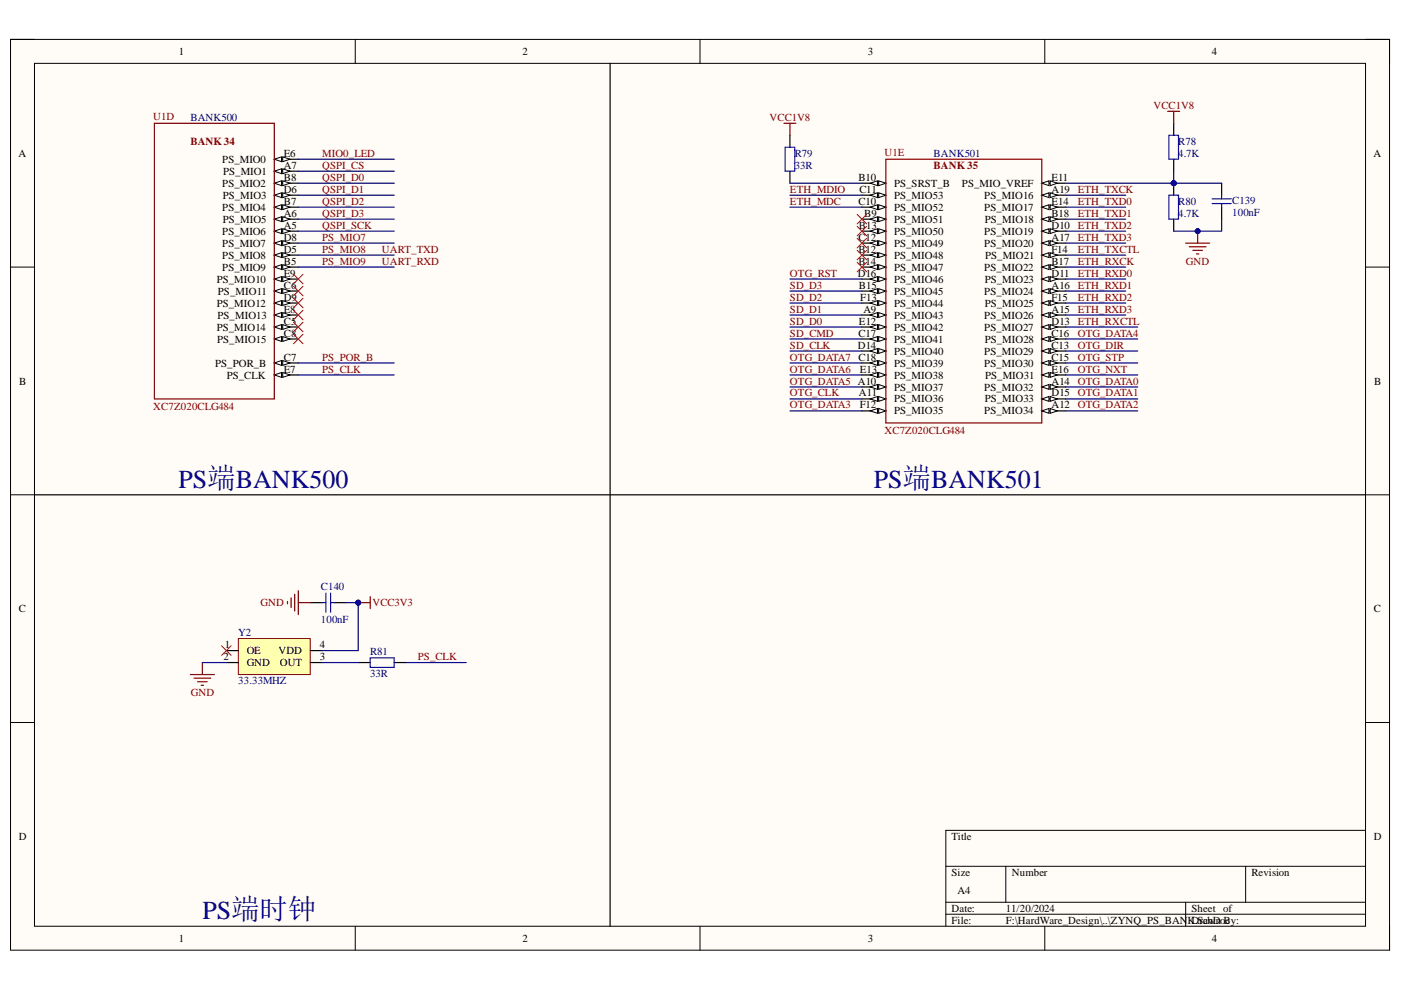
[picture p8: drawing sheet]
<svg xmlns="http://www.w3.org/2000/svg" width="297mm" height="210mm" viewBox="0 0 297 210" stroke-linecap="round" stroke-linejoin="round" font-family="sans-serif">
<defs><g id="words">
<g font-size="5.5" fill="#000080">
<text x="37.8" y="103.5">PS端BANK500</text>
<text x="185.2" y="103.5">PS端BANK501</text>
<text x="42.9" y="194.9">PS端时钟</text>
</g>
<g font-size="2.3">
<text x="37.9" y="11.7">1</text>
<text x="110.8" y="11.7">2</text>
<text x="184" y="11.7">3</text>
<text x="256.9" y="11.7">4</text>
<text x="3.9" y="33.3">A</text>
<text x="47.1" y="34.6">PS_MIO0</text>
<text x="60.2" y="33.3">E6</text>
<text x="60.2" y="35.9">A7</text>
<text x="291.2" y="33.3">A</text>
<text x="47.1" y="39.7">PS_MIO2</text>
<text x="47.3" y="37.1">PS_MIO1</text>
<text x="60.2" y="38.4">B8</text>
<text x="60.2" y="40.9">D6</text>
<text x="182" y="38.4">B10</text>
<text x="182.2" y="40.9">C11</text>
<text x="189.6" y="39.7">PS_SRST_B</text>
<text x="204" y="39.7">PS_MIO_VREF</text>
<text x="222.9" y="38.4">E11</text>
<text x="222.9" y="40.9">A19</text>
<text x="47.1" y="44.7">PS_MIO4</text>
<text x="47.2" y="42.2">PS_MIO3</text>
<text x="47.2" y="47.3">PS_MIO5</text>
<text x="60.2" y="43.5">B7</text>
<text x="60.2" y="46">A6</text>
<text x="182" y="43.5">C10</text>
<text x="183.2" y="46">B9</text>
<text x="189.6" y="47.3">PS_MIO51</text>
<text x="189.6" y="44.7">PS_MIO52</text>
<text x="189.6" y="42.2">PS_MIO53</text>
<text x="208.7" y="42.2">PS_MIO16</text>
<text x="208.7" y="44.7">PS_MIO17</text>
<text x="208.8" y="47.3">PS_MIO18</text>
<text x="222.9" y="43.5">E14</text>
<text x="222.9" y="46">B18</text>
<text x="47.1" y="49.8">PS_MIO6</text>
<text x="47.1" y="52.3">PS_MIO7</text>
<text x="60.2" y="48.5">A5</text>
<text x="60.2" y="51.1">D8</text>
<text x="60.2" y="53.6">D5</text>
<text x="182" y="53.6">B12</text>
<text x="182" y="51.1">C12</text>
<text x="182.1" y="48.5">B13</text>
<text x="189.6" y="52.3">PS_MIO49</text>
<text x="189.6" y="49.8">PS_MIO50</text>
<text x="208.7" y="49.8">PS_MIO19</text>
<text x="208.7" y="52.3">PS_MIO20</text>
<text x="222.9" y="48.5">D10</text>
<text x="222.9" y="51.1">A17</text>
<text x="222.9" y="53.6">F14</text>
<text x="46" y="60">PS_MIO10</text>
<text x="47.1" y="54.9">PS_MIO8</text>
<text x="47.1" y="57.4">PS_MIO9</text>
<text x="60.2" y="56.2">B5</text>
<text x="60.2" y="58.7">E9</text>
<text x="181.9" y="58.7">D16</text>
<text x="182" y="56.2">B14</text>
<text x="189.6" y="60">PS_MIO46</text>
<text x="189.6" y="57.4">PS_MIO47</text>
<text x="189.6" y="54.9">PS_MIO48</text>
<text x="208.7" y="57.4">PS_MIO22</text>
<text x="208.8" y="60">PS_MIO23</text>
<text x="208.9" y="54.9">PS_MIO21</text>
<text x="222.9" y="56.2">B17</text>
<text x="222.9" y="58.7">D11</text>
<text x="46" y="65">PS_MIO12</text>
<text x="46.2" y="62.5">PS_MIO11</text>
<text x="60.2" y="61.2">C6</text>
<text x="60.2" y="63.8">D9</text>
<text x="182.1" y="61.2">B15</text>
<text x="182.4" y="63.8">F13</text>
<text x="189.6" y="65">PS_MIO44</text>
<text x="189.6" y="62.5">PS_MIO45</text>
<text x="208.7" y="62.5">PS_MIO24</text>
<text x="208.8" y="65">PS_MIO25</text>
<text x="222.9" y="61.2">A16</text>
<text x="222.9" y="63.8">F15</text>
<text x="46" y="70.1">PS_MIO14</text>
<text x="46.1" y="67.6">PS_MIO13</text>
<text x="60.2" y="66.3">E8</text>
<text x="60.2" y="68.8">C5</text>
<text x="60.2" y="71.4">C8</text>
<text x="182" y="71.4">C17</text>
<text x="182.1" y="68.8">E12</text>
<text x="183" y="66.3">A9</text>
<text x="189.6" y="70.1">PS_MIO42</text>
<text x="189.6" y="67.6">PS_MIO43</text>
<text x="208.7" y="67.6">PS_MIO26</text>
<text x="208.7" y="70.1">PS_MIO27</text>
<text x="222.9" y="66.3">A15</text>
<text x="222.9" y="68.8">D13</text>
<text x="222.9" y="71.4">C16</text>
<text x="45.6" y="77.7">PS_POR_B</text>
<text x="46" y="72.6">PS_MIO15</text>
<text x="60.2" y="76.5">C7</text>
<text x="181.9" y="73.9">D14</text>
<text x="182" y="76.5">C18</text>
<text x="189.6" y="77.7">PS_MIO39</text>
<text x="189.6" y="75.2">PS_MIO40</text>
<text x="189.6" y="72.6">PS_MIO41</text>
<text x="208.7" y="75.2">PS_MIO29</text>
<text x="208.7" y="77.7">PS_MIO30</text>
<text x="208.8" y="72.6">PS_MIO28</text>
<text x="222.9" y="73.9">C13</text>
<text x="222.9" y="76.5">C15</text>
<text x="4.1" y="81.5">B</text>
<text x="48.1" y="80.3">PS_CLK</text>
<text x="60.2" y="79">E7</text>
<text x="182.3" y="79">E13</text>
<text x="189.6" y="82.8">PS_MIO37</text>
<text x="189.6" y="80.3">PS_MIO38</text>
<text x="208.7" y="82.8">PS_MIO32</text>
<text x="208.9" y="80.3">PS_MIO31</text>
<text x="222.9" y="79">E16</text>
<text x="222.9" y="81.5">A14</text>
<text x="291.4" y="81.5">B</text>
<text x="182.1" y="84.1">A11</text>
<text x="182.3" y="86.6">F12</text>
<text x="189.6" y="87.9">PS_MIO35</text>
<text x="189.6" y="85.3">PS_MIO36</text>
<text x="208.7" y="87.9">PS_MIO34</text>
<text x="208.8" y="85.3">PS_MIO33</text>
<text x="222.9" y="84.1">D15</text>
<text x="222.9" y="86.6">A12</text>
<text x="4" y="129.8">C</text>
<text x="291.3" y="129.8">C</text>
<text x="47.6" y="137.4">1</text>
<text x="67.8" y="137.4">4</text>
<text x="47.4" y="140">2</text>
<text x="52.3" y="138.7">OE</text>
<text x="52.3" y="141.2">GND</text>
<text x="59.1" y="138.7">VDD</text>
<text x="59.3" y="141.2">OUT</text>
<text x="67.8" y="140">3</text>
<text x="4" y="178.1">D</text>
<text x="201.8" y="178.1">Title</text>
<text x="291.3" y="178.1">D</text>
<text x="201.8" y="185.7">Size</text>
<text x="214.5" y="185.7">Number</text>
<text x="265.3" y="185.7">Revision</text>
<text x="203" y="189.5">A4</text>
<text x="201.8" y="193.3">Date:</text>
<text x="201.8" y="195.9">File:</text>
<text x="213.3" y="193.3">11/20/2024</text>
<text x="213.3" y="195.9">F:\HardWare_Design\..\ZYNQ_PS_BAN</text>
<text x="251.8" y="195.9">KD.Srawn By:</text>
<text x="252.6" y="193.3">Sheet of</text>
<text x="255.1" y="195.9">chDoc</text>
<text x="37.9" y="199.7">1</text>
<text x="110.8" y="199.7">2</text>
<text x="184" y="199.7">3</text>
<text x="256.9" y="199.7">4</text>
</g>
<g font-size="2.3" fill="#800000">
<text x="244.6" y="23.1">VCC1V8</text>
<text x="32.5" y="25.4">U1D</text>
<text x="163.2" y="25.6">VCC1V8</text>
<text x="40.4" y="30.8">BANK 34</text>
<text x="68.3" y="33.3">MIO0_LED</text>
<text x="68.3" y="35.9">QSPI_CS</text>
<text x="187.5" y="33.1">U1E</text>
<text x="197.9" y="35.9">BANK 35</text>
<text x="68.3" y="38.4">QSPI_D0</text>
<text x="68.3" y="40.9">QSPI_D1</text>
<text x="167.5" y="40.9">ETH_MDIO</text>
<text x="228.5" y="40.9">ETH_TXCK</text>
<text x="68.3" y="43.5">QSPI_D2</text>
<text x="68.3" y="46">QSPI_D3</text>
<text x="167.5" y="43.5">ETH_MDC</text>
<text x="228.5" y="43.5">ETH_TXD0</text>
<text x="228.5" y="46">ETH_TXD1</text>
<text x="68.3" y="48.5">QSPI_SCK</text>
<text x="68.3" y="51.1">PS_MIO7</text>
<text x="68.3" y="53.6">PS_MIO8</text>
<text x="81" y="53.6">UART_TXD</text>
<text x="228.5" y="48.5">ETH_TXD2</text>
<text x="228.5" y="51.1">ETH_TXD3</text>
<text x="228.5" y="53.6">ETH_TXCTL</text>
<text x="68.3" y="56.2">PS_MIO9</text>
<text x="81" y="56.2">UART_RXD</text>
<text x="167.5" y="58.7">OTG_RST</text>
<text x="228.5" y="56.2">ETH_RXCK</text>
<text x="228.5" y="58.7">ETH_RXD0</text>
<text x="251.4" y="56.2">GND</text>
<text x="167.5" y="61.2">SD_D3</text>
<text x="167.5" y="63.8">SD_D2</text>
<text x="228.5" y="61.2">ETH_RXD1</text>
<text x="228.5" y="63.8">ETH_RXD2</text>
<text x="167.5" y="66.3">SD_D1</text>
<text x="167.5" y="68.8">SD_D0</text>
<text x="167.5" y="71.4">SD_CMD</text>
<text x="228.5" y="66.3">ETH_RXD3</text>
<text x="228.5" y="68.8">ETH_RXCTL</text>
<text x="228.5" y="71.4">OTG_DATA4</text>
<text x="68.3" y="76.5">PS_POR_B</text>
<text x="167.5" y="76.5">OTG_DATA7</text>
<text x="167.5" y="73.9">SD_CLK</text>
<text x="228.5" y="73.9">OTG_DIR</text>
<text x="228.5" y="76.5">OTG_STP</text>
<text x="68.3" y="79">PS_CLK</text>
<text x="167.5" y="79">OTG_DATA6</text>
<text x="167.5" y="81.5">OTG_DATA5 A10</text>
<text x="228.5" y="79">OTG_NXT</text>
<text x="228.5" y="81.5">OTG_DATA0</text>
<text x="32.5" y="86.9">XC7Z020CLG484</text>
<text x="167.5" y="84.1">OTG_CLK</text>
<text x="167.5" y="86.6">OTG_DATA3</text>
<text x="228.5" y="84.1">OTG_DATA1</text>
<text x="228.5" y="86.6">OTG_DATA2</text>
<text x="187.5" y="92">XC7Z020CLG484</text>
<text x="55.3" y="128.6">GND</text>
<text x="79" y="128.6">VCC3V3</text>
<text x="88.6" y="140">PS_CLK</text>
<text x="40.5" y="147.6">GND</text>
</g>
<g font-size="2.3" fill="#000080">
<text x="40.4" y="25.6">BANK500</text>
<text x="168.5" y="35.9">33R</text>
<text x="168.5" y="33.3">R79</text>
<text x="197.9" y="33.3">BANK501</text>
<text x="249.8" y="33.3">4.7K</text>
<text x="249.8" y="30.8">R78</text>
<text x="249.8" y="46">4.7K</text>
<text x="249.8" y="43.5">R80</text>
<text x="261.2" y="45.8">100nF</text>
<text x="261.2" y="43.2">C139</text>
<text x="68" y="125">C140</text>
<text x="50.5" y="134.9">Y2</text>
<text x="68" y="132.1">100nF</text>
<text x="78.4" y="143.5">33R</text>
<text x="78.4" y="139">R81</text>
<text x="50.5" y="145">33.33MHZ</text>
</g>
</g></defs>
<path d="M2.2 8.4h292.4v193.1h-292.4z" fill-rule="evenodd" fill="#fffcf8"/>
<path d="M2.2 8.4h292.4v193.1h-292.4z" fill="none" stroke="#000" stroke-width=".21"/>
<path d="M7.3 13.4h282.2v183h-282.2z" fill-rule="evenodd" fill="#fffcf8"/>
<g fill="none" stroke="#000" stroke-width=".21">
<path d="M2.2 8.4h5.1M7.3 13.4h282.2v183h-282.2zM75.3 8.4v5M148.4 8.4v5M221.5 8.4v5M289.5 8.4h5.1v5M2.2 56.6h5.1M289.5 56.6h5.1M2.2 104.9h5.1M289.5 104.9h5.1M2.2 153.2h5.1M289.5 153.2h5.1"/>
<path d="M289.5 176.1h-89v20.3M75.3 196.4v5.1M148.4 196.4v5.1M200.5 183.7h89M200.5 191.3h89M200.5 193.8h89M213.3 183.7v7.6M221.5 196.4v5.1M251.4 191.3v5.1M264.1 183.7v7.6M294.6 196.4v5.1"/>
</g>
<path d="M220.9 38.8h5.1" fill="none" stroke="#000" stroke-width=".25"/>
<path d="M220.9 38.8l1.5-.5v1.1z" fill="#f8fcff"/>
<path d="M220.9 38.8l1.5-.5v1.1z" fill="none" stroke="#000" stroke-width=".21"/>
<path d="M222.7 38.3l1.5 .5-1.5 .6z" fill="#f8fcff"/>
<path d="M222.7 38.3l1.5 .5-1.5 .6z" fill="none" stroke="#000" stroke-width=".21"/>
<path d="M220.9 41.4h5.1" fill="none" stroke="#000" stroke-width=".25"/>
<path d="M220.9 41.4l1.5-.5v1z" fill="#f8fcff"/>
<path d="M220.9 41.4l1.5-.5v1z" fill="none" stroke="#000" stroke-width=".21"/>
<path d="M222.7 40.9l1.5 .5-1.5 .5z" fill="#f8fcff"/>
<path d="M222.7 40.9l1.5 .5-1.5 .5z" fill="none" stroke="#000" stroke-width=".21"/>
<path d="M182.7 87.1h5.1" fill="none" stroke="#000" stroke-width=".25"/>
<path d="M186.3 86.6l1.5 .5-1.5 .5z" fill="#f8fcff"/>
<path d="M186.3 86.6l1.5 .5-1.5 .5z" fill="none" stroke="#000" stroke-width=".21"/>
<path d="M184.5 87.1l1.5-.5v1z" fill="#f8fcff"/>
<path d="M184.5 87.1l1.5-.5v1z" fill="none" stroke="#000" stroke-width=".21"/>
<path d="M182.7 84.6h5.1" fill="none" stroke="#000" stroke-width=".25"/>
<path d="M186.3 84.1l1.5 .5-1.5 .5z" fill="#f8fcff"/>
<path d="M186.3 84.1l1.5 .5-1.5 .5z" fill="none" stroke="#000" stroke-width=".21"/>
<path d="M184.5 84.6l1.5-.5v1z" fill="#f8fcff"/>
<path d="M184.5 84.6l1.5-.5v1z" fill="none" stroke="#000" stroke-width=".21"/>
<path d="M182.7 82h5.1" fill="none" stroke="#000" stroke-width=".25"/>
<path d="M186.3 81.5l1.5 .5-1.5 .6z" fill="#f8fcff"/>
<path d="M186.3 81.5l1.5 .5-1.5 .6z" fill="none" stroke="#000" stroke-width=".21"/>
<path d="M184.5 82l1.5-.5v1.1z" fill="#f8fcff"/>
<path d="M184.5 82l1.5-.5v1.1z" fill="none" stroke="#000" stroke-width=".21"/>
<path d="M182.7 79.5h5.1" fill="none" stroke="#000" stroke-width=".25"/>
<path d="M186.3 79l1.5 .5-1.5 .5z" fill="#f8fcff"/>
<path d="M186.3 79l1.5 .5-1.5 .5z" fill="none" stroke="#000" stroke-width=".21"/>
<path d="M184.5 79.5l1.5-.5v1z" fill="#f8fcff"/>
<path d="M184.5 79.5l1.5-.5v1z" fill="none" stroke="#000" stroke-width=".21"/>
<path d="M182.7 77h5.1" fill="none" stroke="#000" stroke-width=".25"/>
<path d="M186.3 76.5l1.5 .5-1.5 .5z" fill="#f8fcff"/>
<path d="M186.3 76.5l1.5 .5-1.5 .5z" fill="none" stroke="#000" stroke-width=".21"/>
<path d="M184.5 77l1.5-.5v1z" fill="#f8fcff"/>
<path d="M184.5 77l1.5-.5v1z" fill="none" stroke="#000" stroke-width=".21"/>
<path d="M182.7 74.4h5.1" fill="none" stroke="#000" stroke-width=".25"/>
<path d="M186.3 73.9l1.5 .5-1.5 .5z" fill="#f8fcff"/>
<path d="M186.3 73.9l1.5 .5-1.5 .5z" fill="none" stroke="#000" stroke-width=".21"/>
<path d="M184.5 74.4l1.5-.5v1z" fill="#f8fcff"/>
<path d="M184.5 74.4l1.5-.5v1z" fill="none" stroke="#000" stroke-width=".21"/>
<path d="M182.7 71.9h5.1" fill="none" stroke="#000" stroke-width=".25"/>
<path d="M186.3 71.4l1.5 .5-1.5 .5z" fill="#f8fcff"/>
<path d="M186.3 71.4l1.5 .5-1.5 .5z" fill="none" stroke="#000" stroke-width=".21"/>
<path d="M184.5 71.9l1.5-.5v1z" fill="#f8fcff"/>
<path d="M184.5 71.9l1.5-.5v1z" fill="none" stroke="#000" stroke-width=".21"/>
<path d="M182.7 69.3h5.1" fill="none" stroke="#000" stroke-width=".25"/>
<path d="M186.3 68.8l1.5 .5-1.5 .5z" fill="#f8fcff"/>
<path d="M186.3 68.8l1.5 .5-1.5 .5z" fill="none" stroke="#000" stroke-width=".21"/>
<path d="M184.5 69.3l1.5-.5v1z" fill="#f8fcff"/>
<path d="M184.5 69.3l1.5-.5v1z" fill="none" stroke="#000" stroke-width=".21"/>
<path d="M182.7 66.8h5.1" fill="none" stroke="#000" stroke-width=".25"/>
<path d="M186.3 66.3l1.5 .5-1.5 .5z" fill="#f8fcff"/>
<path d="M186.3 66.3l1.5 .5-1.5 .5z" fill="none" stroke="#000" stroke-width=".21"/>
<path d="M184.5 66.8l1.5-.5v1z" fill="#f8fcff"/>
<path d="M184.5 66.8l1.5-.5v1z" fill="none" stroke="#000" stroke-width=".21"/>
<path d="M182.7 64.3h5.1" fill="none" stroke="#000" stroke-width=".25"/>
<path d="M186.3 63.7l1.5 .6-1.5 .5z" fill="#f8fcff"/>
<path d="M186.3 63.7l1.5 .6-1.5 .5z" fill="none" stroke="#000" stroke-width=".21"/>
<path d="M184.5 64.3l1.5-.6v1.1z" fill="#f8fcff"/>
<path d="M184.5 64.3l1.5-.6v1.1z" fill="none" stroke="#000" stroke-width=".21"/>
<path d="M182.7 61.7h5.1" fill="none" stroke="#000" stroke-width=".25"/>
<path d="M186.3 61.2l1.5 .5-1.5 .5z" fill="#f8fcff"/>
<path d="M186.3 61.2l1.5 .5-1.5 .5z" fill="none" stroke="#000" stroke-width=".21"/>
<path d="M184.5 61.7l1.5-.5v1z" fill="#f8fcff"/>
<path d="M184.5 61.7l1.5-.5v1z" fill="none" stroke="#000" stroke-width=".21"/>
<path d="M182.7 59.2h5.1" fill="none" stroke="#000" stroke-width=".25"/>
<path d="M186.3 58.7l1.5 .5-1.5 .5z" fill="#f8fcff"/>
<path d="M186.3 58.7l1.5 .5-1.5 .5z" fill="none" stroke="#000" stroke-width=".21"/>
<path d="M184.5 59.2l1.5-.5v1z" fill="#f8fcff"/>
<path d="M184.5 59.2l1.5-.5v1z" fill="none" stroke="#000" stroke-width=".21"/>
<path d="M182.7 56.6h5.1" fill="none" stroke="#000" stroke-width=".25"/>
<path d="M186.3 56.1l1.5 .5-1.5 .5z" fill="#f8fcff"/>
<path d="M186.3 56.1l1.5 .5-1.5 .5z" fill="none" stroke="#000" stroke-width=".21"/>
<path d="M184.5 56.6l1.5-.5v1z" fill="#f8fcff"/>
<path d="M184.5 56.6l1.5-.5v1z" fill="none" stroke="#000" stroke-width=".21"/>
<path d="M182.7 54.1h5.1" fill="none" stroke="#000" stroke-width=".25"/>
<path d="M186.3 53.6l1.5 .5-1.5 .5z" fill="#f8fcff"/>
<path d="M186.3 53.6l1.5 .5-1.5 .5z" fill="none" stroke="#000" stroke-width=".21"/>
<path d="M184.5 54.1l1.5-.5v1z" fill="#f8fcff"/>
<path d="M184.5 54.1l1.5-.5v1z" fill="none" stroke="#000" stroke-width=".21"/>
<path d="M182.7 51.5h5.1" fill="none" stroke="#000" stroke-width=".25"/>
<path d="M186.3 51l1.5 .5-1.5 .6z" fill="#f8fcff"/>
<path d="M186.3 51l1.5 .5-1.5 .6z" fill="none" stroke="#000" stroke-width=".21"/>
<path d="M184.5 51.5l1.5-.5v1.1z" fill="#f8fcff"/>
<path d="M184.5 51.5l1.5-.5v1.1z" fill="none" stroke="#000" stroke-width=".21"/>
<path d="M182.7 49h5.1" fill="none" stroke="#000" stroke-width=".25"/>
<path d="M186.3 48.5l1.5 .5-1.5 .5z" fill="#f8fcff"/>
<path d="M186.3 48.5l1.5 .5-1.5 .5z" fill="none" stroke="#000" stroke-width=".21"/>
<path d="M184.5 49l1.5-.5v1z" fill="#f8fcff"/>
<path d="M184.5 49l1.5-.5v1z" fill="none" stroke="#000" stroke-width=".21"/>
<path d="M182.7 46.5h5.1" fill="none" stroke="#000" stroke-width=".25"/>
<path d="M186.3 46l1.5 .5-1.5 .5z" fill="#f8fcff"/>
<path d="M186.3 46l1.5 .5-1.5 .5z" fill="none" stroke="#000" stroke-width=".21"/>
<path d="M184.5 46.5l1.5-.5v1z" fill="#f8fcff"/>
<path d="M184.5 46.5l1.5-.5v1z" fill="none" stroke="#000" stroke-width=".21"/>
<path d="M182.7 43.9h5.1" fill="none" stroke="#000" stroke-width=".25"/>
<path d="M186.3 43.4l1.5 .5-1.5 .5z" fill="#f8fcff"/>
<path d="M186.3 43.4l1.5 .5-1.5 .5z" fill="none" stroke="#000" stroke-width=".21"/>
<path d="M184.5 43.9l1.5-.5v1z" fill="#f8fcff"/>
<path d="M184.5 43.9l1.5-.5v1z" fill="none" stroke="#000" stroke-width=".21"/>
<path d="M182.7 41.4h5.1" fill="none" stroke="#000" stroke-width=".25"/>
<path d="M186.3 40.9l1.5 .5-1.5 .5z" fill="#f8fcff"/>
<path d="M186.3 40.9l1.5 .5-1.5 .5z" fill="none" stroke="#000" stroke-width=".21"/>
<path d="M184.5 41.4l1.5-.5v1z" fill="#f8fcff"/>
<path d="M184.5 41.4l1.5-.5v1z" fill="none" stroke="#000" stroke-width=".21"/>
<path d="M182.7 38.8h5.1" fill="none" stroke="#000" stroke-width=".25"/>
<path d="M186.3 38.3l1.5 .5-1.5 .6z" fill="#f8fcff"/>
<path d="M186.3 38.3l1.5 .5-1.5 .6z" fill="none" stroke="#000" stroke-width=".21"/>
<path d="M184.5 38.8l1.5-.5v1.1z" fill="#f8fcff"/>
<path d="M184.5 38.8l1.5-.5v1.1z" fill="none" stroke="#000" stroke-width=".21"/>
<path d="M220.9 43.9h5.1" fill="none" stroke="#000" stroke-width=".25"/>
<path d="M220.9 43.9l1.5-.5v1z" fill="#f8fcff"/>
<path d="M220.9 43.9l1.5-.5v1z" fill="none" stroke="#000" stroke-width=".21"/>
<path d="M222.7 43.4l1.5 .5-1.5 .5z" fill="#f8fcff"/>
<path d="M222.7 43.4l1.5 .5-1.5 .5z" fill="none" stroke="#000" stroke-width=".21"/>
<path d="M220.9 46.5h5.1" fill="none" stroke="#000" stroke-width=".25"/>
<path d="M220.9 46.5l1.5-.5v1z" fill="#f8fcff"/>
<path d="M220.9 46.5l1.5-.5v1z" fill="none" stroke="#000" stroke-width=".21"/>
<path d="M222.7 46l1.5 .5-1.5 .5z" fill="#f8fcff"/>
<path d="M222.7 46l1.5 .5-1.5 .5z" fill="none" stroke="#000" stroke-width=".21"/>
<path d="M220.9 49h5.1" fill="none" stroke="#000" stroke-width=".25"/>
<path d="M220.9 49l1.5-.5v1z" fill="#f8fcff"/>
<path d="M220.9 49l1.5-.5v1z" fill="none" stroke="#000" stroke-width=".21"/>
<path d="M222.7 48.5l1.5 .5-1.5 .5z" fill="#f8fcff"/>
<path d="M222.7 48.5l1.5 .5-1.5 .5z" fill="none" stroke="#000" stroke-width=".21"/>
<path d="M220.9 51.5h5.1" fill="none" stroke="#000" stroke-width=".25"/>
<path d="M220.9 51.5l1.5-.5v1.1z" fill="#f8fcff"/>
<path d="M220.9 51.5l1.5-.5v1.1z" fill="none" stroke="#000" stroke-width=".21"/>
<path d="M222.7 51l1.5 .5-1.5 .6z" fill="#f8fcff"/>
<path d="M222.7 51l1.5 .5-1.5 .6z" fill="none" stroke="#000" stroke-width=".21"/>
<path d="M220.9 54.1h5.1" fill="none" stroke="#000" stroke-width=".25"/>
<path d="M220.9 54.1l1.5-.5v1z" fill="#f8fcff"/>
<path d="M220.9 54.1l1.5-.5v1z" fill="none" stroke="#000" stroke-width=".21"/>
<path d="M222.7 53.6l1.5 .5-1.5 .5z" fill="#f8fcff"/>
<path d="M222.7 53.6l1.5 .5-1.5 .5z" fill="none" stroke="#000" stroke-width=".21"/>
<path d="M220.9 56.6h5.1" fill="none" stroke="#000" stroke-width=".25"/>
<path d="M220.9 56.6l1.5-.5v1z" fill="#f8fcff"/>
<path d="M220.9 56.6l1.5-.5v1z" fill="none" stroke="#000" stroke-width=".21"/>
<path d="M222.7 56.1l1.5 .5-1.5 .5z" fill="#f8fcff"/>
<path d="M222.7 56.1l1.5 .5-1.5 .5z" fill="none" stroke="#000" stroke-width=".21"/>
<path d="M220.9 59.2h5.1" fill="none" stroke="#000" stroke-width=".25"/>
<path d="M220.9 59.2l1.5-.5v1z" fill="#f8fcff"/>
<path d="M220.9 59.2l1.5-.5v1z" fill="none" stroke="#000" stroke-width=".21"/>
<path d="M222.7 58.7l1.5 .5-1.5 .5z" fill="#f8fcff"/>
<path d="M222.7 58.7l1.5 .5-1.5 .5z" fill="none" stroke="#000" stroke-width=".21"/>
<path d="M220.9 61.7h5.1" fill="none" stroke="#000" stroke-width=".25"/>
<path d="M220.9 61.7l1.5-.5v1z" fill="#f8fcff"/>
<path d="M220.9 61.7l1.5-.5v1z" fill="none" stroke="#000" stroke-width=".21"/>
<path d="M222.7 61.2l1.5 .5-1.5 .5z" fill="#f8fcff"/>
<path d="M222.7 61.2l1.5 .5-1.5 .5z" fill="none" stroke="#000" stroke-width=".21"/>
<path d="M220.9 64.3h5.1" fill="none" stroke="#000" stroke-width=".25"/>
<path d="M220.9 64.3l1.5-.6v1.1z" fill="#f8fcff"/>
<path d="M220.9 64.3l1.5-.6v1.1z" fill="none" stroke="#000" stroke-width=".21"/>
<path d="M222.7 63.7l1.5 .6-1.5 .5z" fill="#f8fcff"/>
<path d="M222.7 63.7l1.5 .6-1.5 .5z" fill="none" stroke="#000" stroke-width=".21"/>
<path d="M220.9 66.8h5.1" fill="none" stroke="#000" stroke-width=".25"/>
<path d="M220.9 66.8l1.5-.5v1z" fill="#f8fcff"/>
<path d="M220.9 66.8l1.5-.5v1z" fill="none" stroke="#000" stroke-width=".21"/>
<path d="M222.7 66.3l1.5 .5-1.5 .5z" fill="#f8fcff"/>
<path d="M222.7 66.3l1.5 .5-1.5 .5z" fill="none" stroke="#000" stroke-width=".21"/>
<path d="M220.9 69.3h5.1" fill="none" stroke="#000" stroke-width=".25"/>
<path d="M220.9 69.3l1.5-.5v1z" fill="#f8fcff"/>
<path d="M220.9 69.3l1.5-.5v1z" fill="none" stroke="#000" stroke-width=".21"/>
<path d="M222.7 68.8l1.5 .5-1.5 .5z" fill="#f8fcff"/>
<path d="M222.7 68.8l1.5 .5-1.5 .5z" fill="none" stroke="#000" stroke-width=".21"/>
<path d="M220.9 71.9h5.1" fill="none" stroke="#000" stroke-width=".25"/>
<path d="M220.9 71.9l1.5-.5v1z" fill="#f8fcff"/>
<path d="M220.9 71.9l1.5-.5v1z" fill="none" stroke="#000" stroke-width=".21"/>
<path d="M222.7 71.4l1.5 .5-1.5 .5z" fill="#f8fcff"/>
<path d="M222.7 71.4l1.5 .5-1.5 .5z" fill="none" stroke="#000" stroke-width=".21"/>
<path d="M220.9 74.4h5.1" fill="none" stroke="#000" stroke-width=".25"/>
<path d="M220.9 74.4l1.5-.5v1z" fill="#f8fcff"/>
<path d="M220.9 74.4l1.5-.5v1z" fill="none" stroke="#000" stroke-width=".21"/>
<path d="M222.7 73.9l1.5 .5-1.5 .5z" fill="#f8fcff"/>
<path d="M222.7 73.9l1.5 .5-1.5 .5z" fill="none" stroke="#000" stroke-width=".21"/>
<path d="M220.9 77h5.1" fill="none" stroke="#000" stroke-width=".25"/>
<path d="M220.9 77l1.5-.5v1z" fill="#f8fcff"/>
<path d="M220.9 77l1.5-.5v1z" fill="none" stroke="#000" stroke-width=".21"/>
<path d="M222.7 76.5l1.5 .5-1.5 .5z" fill="#f8fcff"/>
<path d="M222.7 76.5l1.5 .5-1.5 .5z" fill="none" stroke="#000" stroke-width=".21"/>
<path d="M220.9 79.5h5.1" fill="none" stroke="#000" stroke-width=".25"/>
<path d="M220.9 79.5l1.5-.5v1z" fill="#f8fcff"/>
<path d="M220.9 79.5l1.5-.5v1z" fill="none" stroke="#000" stroke-width=".21"/>
<path d="M222.7 79l1.5 .5-1.5 .5z" fill="#f8fcff"/>
<path d="M222.7 79l1.5 .5-1.5 .5z" fill="none" stroke="#000" stroke-width=".21"/>
<path d="M220.9 82h5.1" fill="none" stroke="#000" stroke-width=".25"/>
<path d="M220.9 82l1.5-.5v1.1z" fill="#f8fcff"/>
<path d="M220.9 82l1.5-.5v1.1z" fill="none" stroke="#000" stroke-width=".21"/>
<path d="M222.7 81.5l1.5 .5-1.5 .6z" fill="#f8fcff"/>
<path d="M222.7 81.5l1.5 .5-1.5 .6z" fill="none" stroke="#000" stroke-width=".21"/>
<path d="M220.9 84.6h5.1" fill="none" stroke="#000" stroke-width=".25"/>
<path d="M220.9 84.6l1.5-.5v1z" fill="#f8fcff"/>
<path d="M220.9 84.6l1.5-.5v1z" fill="none" stroke="#000" stroke-width=".21"/>
<path d="M222.7 84.1l1.5 .5-1.5 .5z" fill="#f8fcff"/>
<path d="M222.7 84.1l1.5 .5-1.5 .5z" fill="none" stroke="#000" stroke-width=".21"/>
<path d="M220.9 87.1h5.1" fill="none" stroke="#000" stroke-width=".25"/>
<path d="M220.9 87.1l1.5-.5v1z" fill="#f8fcff"/>
<path d="M220.9 87.1l1.5-.5v1z" fill="none" stroke="#000" stroke-width=".21"/>
<path d="M222.7 86.6l1.5 .5-1.5 .5z" fill="#f8fcff"/>
<path d="M222.7 86.6l1.5 .5-1.5 .5z" fill="none" stroke="#000" stroke-width=".21"/>
<path d="M187.8 33.8h33.1v55.9h-33.1z" fill="none" stroke="#800000" stroke-width=".25"/>
<path d="M58.2 33.8h5" fill="none" stroke="#000" stroke-width=".25"/>
<path d="M58.2 33.8l1.5-.5v1z" fill="#f8fcff"/>
<path d="M58.2 33.8l1.5-.5v1z" fill="none" stroke="#000" stroke-width=".21"/>
<path d="M59.9 33.3l1.6 .5-1.6 .5z" fill="#f8fcff"/>
<path d="M59.9 33.3l1.6 .5-1.6 .5z" fill="none" stroke="#000" stroke-width=".21"/>
<path d="M58.2 36.3h5" fill="none" stroke="#000" stroke-width=".25"/>
<path d="M58.2 36.3l1.5-.5v1z" fill="#f8fcff"/>
<path d="M58.2 36.3l1.5-.5v1z" fill="none" stroke="#000" stroke-width=".21"/>
<path d="M59.9 35.8l1.6 .5-1.6 .5z" fill="#f8fcff"/>
<path d="M59.9 35.8l1.6 .5-1.6 .5z" fill="none" stroke="#000" stroke-width=".21"/>
<path d="M58.2 38.8h5" fill="none" stroke="#000" stroke-width=".25"/>
<path d="M58.2 38.8l1.5-.5v1z" fill="#f8fcff"/>
<path d="M58.2 38.8l1.5-.5v1z" fill="none" stroke="#000" stroke-width=".21"/>
<path d="M59.9 38.3l1.6 .5-1.6 .5z" fill="#f8fcff"/>
<path d="M59.9 38.3l1.6 .5-1.6 .5z" fill="none" stroke="#000" stroke-width=".21"/>
<path d="M58.2 41.4h5" fill="none" stroke="#000" stroke-width=".25"/>
<path d="M58.2 41.4l1.5-.5v1z" fill="#f8fcff"/>
<path d="M58.2 41.4l1.5-.5v1z" fill="none" stroke="#000" stroke-width=".21"/>
<path d="M59.9 40.9l1.6 .5-1.6 .5z" fill="#f8fcff"/>
<path d="M59.9 40.9l1.6 .5-1.6 .5z" fill="none" stroke="#000" stroke-width=".21"/>
<path d="M58.2 43.9h5" fill="none" stroke="#000" stroke-width=".25"/>
<path d="M58.2 43.9l1.5-.5v1z" fill="#f8fcff"/>
<path d="M58.2 43.9l1.5-.5v1z" fill="none" stroke="#000" stroke-width=".21"/>
<path d="M59.9 43.4l1.6 .5-1.6 .5z" fill="#f8fcff"/>
<path d="M59.9 43.4l1.6 .5-1.6 .5z" fill="none" stroke="#000" stroke-width=".21"/>
<path d="M58.2 46.5h5" fill="none" stroke="#000" stroke-width=".25"/>
<path d="M58.2 46.5l1.5-.5v1z" fill="#f8fcff"/>
<path d="M58.2 46.5l1.5-.5v1z" fill="none" stroke="#000" stroke-width=".21"/>
<path d="M59.9 46l1.6 .5-1.6 .5z" fill="#f8fcff"/>
<path d="M59.9 46l1.6 .5-1.6 .5z" fill="none" stroke="#000" stroke-width=".21"/>
<path d="M58.2 49h5" fill="none" stroke="#000" stroke-width=".25"/>
<path d="M58.2 49l1.5-.5v1z" fill="#f8fcff"/>
<path d="M58.2 49l1.5-.5v1z" fill="none" stroke="#000" stroke-width=".21"/>
<path d="M59.9 48.5l1.6 .5-1.6 .5z" fill="#f8fcff"/>
<path d="M59.9 48.5l1.6 .5-1.6 .5z" fill="none" stroke="#000" stroke-width=".21"/>
<path d="M58.2 51.5h5" fill="none" stroke="#000" stroke-width=".25"/>
<path d="M58.2 51.5l1.5-.5v1.1z" fill="#f8fcff"/>
<path d="M58.2 51.5l1.5-.5v1.1z" fill="none" stroke="#000" stroke-width=".21"/>
<path d="M59.9 51l1.6 .5-1.6 .6z" fill="#f8fcff"/>
<path d="M59.9 51l1.6 .5-1.6 .6z" fill="none" stroke="#000" stroke-width=".21"/>
<path d="M58.2 54.1h5" fill="none" stroke="#000" stroke-width=".25"/>
<path d="M58.2 54.1l1.5-.5v1z" fill="#f8fcff"/>
<path d="M58.2 54.1l1.5-.5v1z" fill="none" stroke="#000" stroke-width=".21"/>
<path d="M59.9 53.6l1.6 .5-1.6 .5z" fill="#f8fcff"/>
<path d="M59.9 53.6l1.6 .5-1.6 .5z" fill="none" stroke="#000" stroke-width=".21"/>
<path d="M58.2 56.6h5" fill="none" stroke="#000" stroke-width=".25"/>
<path d="M58.2 56.6l1.5-.5v1z" fill="#f8fcff"/>
<path d="M58.2 56.6l1.5-.5v1z" fill="none" stroke="#000" stroke-width=".21"/>
<path d="M59.9 56.1l1.6 .5-1.6 .5z" fill="#f8fcff"/>
<path d="M59.9 56.1l1.6 .5-1.6 .5z" fill="none" stroke="#000" stroke-width=".21"/>
<path d="M58.2 59.2h5" fill="none" stroke="#000" stroke-width=".25"/>
<path d="M58.2 59.2l1.5-.5v1z" fill="#f8fcff"/>
<path d="M58.2 59.2l1.5-.5v1z" fill="none" stroke="#000" stroke-width=".21"/>
<path d="M59.9 58.7l1.6 .5-1.6 .5z" fill="#f8fcff"/>
<path d="M59.9 58.7l1.6 .5-1.6 .5z" fill="none" stroke="#000" stroke-width=".21"/>
<path d="M58.2 61.7h5" fill="none" stroke="#000" stroke-width=".25"/>
<path d="M58.2 61.7l1.5-.5v1z" fill="#f8fcff"/>
<path d="M58.2 61.7l1.5-.5v1z" fill="none" stroke="#000" stroke-width=".21"/>
<path d="M59.9 61.2l1.6 .5-1.6 .5z" fill="#f8fcff"/>
<path d="M59.9 61.2l1.6 .5-1.6 .5z" fill="none" stroke="#000" stroke-width=".21"/>
<path d="M58.2 64.3h5" fill="none" stroke="#000" stroke-width=".25"/>
<path d="M58.2 64.3l1.5-.6v1.1z" fill="#f8fcff"/>
<path d="M58.2 64.3l1.5-.6v1.1z" fill="none" stroke="#000" stroke-width=".21"/>
<path d="M59.9 63.7l1.6 .6-1.6 .5z" fill="#f8fcff"/>
<path d="M59.9 63.7l1.6 .6-1.6 .5z" fill="none" stroke="#000" stroke-width=".21"/>
<path d="M58.2 66.8h5" fill="none" stroke="#000" stroke-width=".25"/>
<path d="M58.2 66.8l1.5-.5v1z" fill="#f8fcff"/>
<path d="M58.2 66.8l1.5-.5v1z" fill="none" stroke="#000" stroke-width=".21"/>
<path d="M59.9 66.3l1.6 .5-1.6 .5z" fill="#f8fcff"/>
<path d="M59.9 66.3l1.6 .5-1.6 .5z" fill="none" stroke="#000" stroke-width=".21"/>
<path d="M58.2 69.3h5" fill="none" stroke="#000" stroke-width=".25"/>
<path d="M58.2 69.3l1.5-.5v1z" fill="#f8fcff"/>
<path d="M58.2 69.3l1.5-.5v1z" fill="none" stroke="#000" stroke-width=".21"/>
<path d="M59.9 68.8l1.6 .5-1.6 .5z" fill="#f8fcff"/>
<path d="M59.9 68.8l1.6 .5-1.6 .5z" fill="none" stroke="#000" stroke-width=".21"/>
<path d="M58.2 71.9h5" fill="none" stroke="#000" stroke-width=".25"/>
<path d="M58.2 71.9l1.5-.5v1z" fill="#f8fcff"/>
<path d="M58.2 71.9l1.5-.5v1z" fill="none" stroke="#000" stroke-width=".21"/>
<path d="M59.9 71.4l1.6 .5-1.6 .5z" fill="#f8fcff"/>
<path d="M59.9 71.4l1.6 .5-1.6 .5z" fill="none" stroke="#000" stroke-width=".21"/>
<path d="M58.2 77h5" fill="none" stroke="#000" stroke-width=".25"/>
<path d="M58.2 77l1.5-.6v1.1z" fill="#f8fcff"/>
<path d="M58.2 77l1.5-.6v1.1z" fill="none" stroke="#000" stroke-width=".21"/>
<path d="M59.9 76.4l1.6 .6-1.6 .5z" fill="#f8fcff"/>
<path d="M59.9 76.4l1.6 .6-1.6 .5z" fill="none" stroke="#000" stroke-width=".21"/>
<path d="M58.2 79.5h5" fill="none" stroke="#000" stroke-width=".25"/>
<path d="M58.2 79.5l1.5-.5v1z" fill="#f8fcff"/>
<path d="M58.2 79.5l1.5-.5v1z" fill="none" stroke="#000" stroke-width=".21"/>
<path d="M59.9 79l1.6 .5-1.6 .5z" fill="#f8fcff"/>
<path d="M59.9 79l1.6 .5-1.6 .5z" fill="none" stroke="#000" stroke-width=".21"/>
<path d="M32.7 26.1h25.5v58.5h-25.5z" fill="none" stroke="#800000" stroke-width=".25"/>
<path d="M50.5 135.4h15.3v7.6h-15.3z" fill-rule="evenodd" fill="#ffffb0"/>
<path d="M50.5 135.4h15.3v7.6h-15.3z" fill="none" stroke="#800000" stroke-width=".21"/>
<path d="M48 137.9h2.5M65.8 137.9h2.5M48 140.5h2.5M65.8 140.5h2.5" fill="none" stroke="#000" stroke-width=".25"/>
<path d="M76 127.8h2.5M78.5 126.5v2.5" fill="none" stroke="#800000" stroke-width=".25"/>
<circle cx="76" cy="127.8" r=".51" fill="#000080"/>
<circle cx="76" cy="127.8" r=".51" fill="none" stroke="#000080" stroke-width=".21"/>
<path d="M167.5 28.7v2.5M167.5 36.3v2.5M248.8 26.1v2.6M248.8 33.8v2.5M65.8 127.8h2.5M70.9 127.8h2.5M76 140.5h2.5M83.6 140.5h2.5" fill="none" stroke="#000" stroke-width=".25"/>
<path d="M166.5 31.2h2v5.1h-2zM247.8 28.7h2.1v5.1h-2.1zM68.3 127.8h.8M69.1 125.7v4.1M70.1 125.7v4.1M70.1 127.8h.8M78.5 139.5h5.1v2h-5.1z" fill="none" stroke="#00f" stroke-width=".25"/>
<path d="M166.2 26.1h2.6M167.5 26.1v2.6M61 127.5v.5M61.7 126.8v2M62.5 126v3.6M63.2 125.2v5.1M63.2 127.8h2.6M40.4 143h5M41.1 143.8h3.6M41.9 144.5h2M42.7 145.3h.5M42.9 140.5v2.5" fill="none" stroke="#800000" stroke-width=".25"/>
<circle cx="248.8" cy="38.8" r=".51" fill="#000080"/>
<circle cx="248.8" cy="38.8" r=".51" fill="none" stroke="#000080" stroke-width=".21"/>
<path d="M248.8 38.8v2.6" fill="none" stroke="#000" stroke-width=".25"/>
<circle cx="248.8" cy="38.8" r=".51" fill="#000080"/>
<circle cx="248.8" cy="38.8" r=".51" fill="none" stroke="#000080" stroke-width=".21"/>
<path d="M259 38.8v2.6M248.8 46.5v2.5M259 43.9v2.6" fill="none" stroke="#000" stroke-width=".25"/>
<path d="M247.8 41.4h2.1v5.1h-2.1zM257 42.1h4M257 43.2h4M259 41.4v.7M259 43.2v.7" fill="none" stroke="#00f" stroke-width=".25"/>
<path d="M247.6 23.6h2.5M248.8 23.6v2.5M251.4 51.5h5.1M252.1 52.3h3.6M252.9 53.1h2M253.7 53.8h.5M253.9 49v2.5" fill="none" stroke="#800000" stroke-width=".25"/>
<circle cx="253.9" cy="49" r=".51" fill="#000080"/>
<circle cx="253.9" cy="49" r=".51" fill="none" stroke="#000080" stroke-width=".21"/>
<path d="M129.4 13.4v183M7.3 104.9h282.2" fill="none" stroke="#000" stroke-width=".25"/>
<g fill="none" stroke="#000080" stroke-width=".25">
<path d="M63.2 33.8h20.4M63.2 36.3h20.4M63.2 38.8h20.4M167.5 38.8h15.2M226 38.8h22.8M63.2 41.4h20.4M63.2 43.9h20.4M63.2 46.5h20.4M63.2 49h20.4M63.2 51.5h20.4M63.2 56.6h20.4M63.2 54.1h20.4"/>
<path d="M167.5 41.4h15.2M167.5 43.9h15.2M226 41.4h12.7M226 43.9h12.7M226 46.5h12.7M226 49h12.7M226 51.5h12.7M226 54.1h12.7M226 56.6h12.7M226 59.2h12.7M63.2 77h20.4M63.2 79.5h20.4"/>
<path d="M167.5 77h15.2M167.5 79.5h15.2M226 61.7h12.7M226 64.3h12.7M226 66.8h12.7M226 69.3h15.2M226 71.9h15.2M226 74.4h15.2M226 77h15.2M226 79.5h15.2M167.5 82h15.2M167.5 84.6h15.2"/>
<path d="M167.5 87.1h15.2M226 82h15.2M226 84.6h15.2M226 87.1h15.2M42.9 140.5h5.1"/>
</g>
<circle cx="248.8" cy="38.8" r=".51" fill="#000080"/>
<circle cx="248.8" cy="38.8" r=".51" fill="none" stroke="#000080" stroke-width=".21"/>
<path d="M248.8 36.3v2.5" fill="none" stroke="#000080" stroke-width=".25"/>
<circle cx="248.8" cy="38.8" r=".51" fill="#000080"/>
<circle cx="248.8" cy="38.8" r=".51" fill="none" stroke="#000080" stroke-width=".21"/>
<path d="M248.8 38.8h10.2" fill="none" stroke="#000080" stroke-width=".25"/>
<circle cx="248.8" cy="38.8" r=".51" fill="#000080"/>
<circle cx="248.8" cy="38.8" r=".51" fill="none" stroke="#000080" stroke-width=".21"/>
<path d="M259 46.5v2.5h-10.2" fill="none" stroke="#000080" stroke-width=".25"/>
<circle cx="253.9" cy="49" r=".51" fill="#000080"/>
<circle cx="253.9" cy="49" r=".51" fill="none" stroke="#000080" stroke-width=".21"/>
<path d="M73.4 127.8h2.6M68.3 140.5h7.7M86.1 140.5h12.7" fill="none" stroke="#000080" stroke-width=".25"/>
<path d="M47 136.9l2 2.1M49 136.9l-2 2.1" fill="none" stroke="#f00" stroke-width=".21"/>
<circle cx="76" cy="127.8" r=".51" fill="#000080"/>
<circle cx="76" cy="127.8" r=".51" fill="none" stroke="#000080" stroke-width=".21"/>
<path d="M76 127.8v10.1h-7.7" fill="none" stroke="#000080" stroke-width=".25"/>
<circle cx="76" cy="127.8" r=".51" fill="#000080"/>
<circle cx="76" cy="127.8" r=".51" fill="none" stroke="#000080" stroke-width=".21"/>
<g fill="none" stroke="#f00" stroke-width=".21">
<path d="M62.2 58.2l2.1 2M64.3 58.2l-2.1 2M181.7 45.5l2.1 2M181.7 48l2.1 2M181.7 50.5l2.1 2.1M181.7 53.1l2.1 2M181.7 55.6l2.1 2M183.8 45.5l-2.1 2M183.8 48l-2.1 2M183.8 50.5l-2.1 2.1M183.8 53.1l-2.1 2M183.8 55.6l-2.1 2"/>
<path d="M62.2 60.7l2.1 2M62.2 63.2l2.1 2.1M62.2 65.8l2.1 2M62.2 68.3l2.1 2M62.2 70.9l2.1 2M64.3 60.7l-2.1 2M64.3 63.2l-2.1 2.1M64.3 65.8l-2.1 2M64.3 68.3l-2.1 2M64.3 70.9l-2.1 2"/>
</g>
<path d="M167.5 59.2h15.2M167.5 74.4h15.2M167.5 61.7h15.2M167.5 64.3h15.2M167.5 66.8h15.2M167.5 69.3h15.2M167.5 71.9h15.2" fill="none" stroke="#000080" stroke-width=".25"/>
<use href="#words"/>
</svg>
